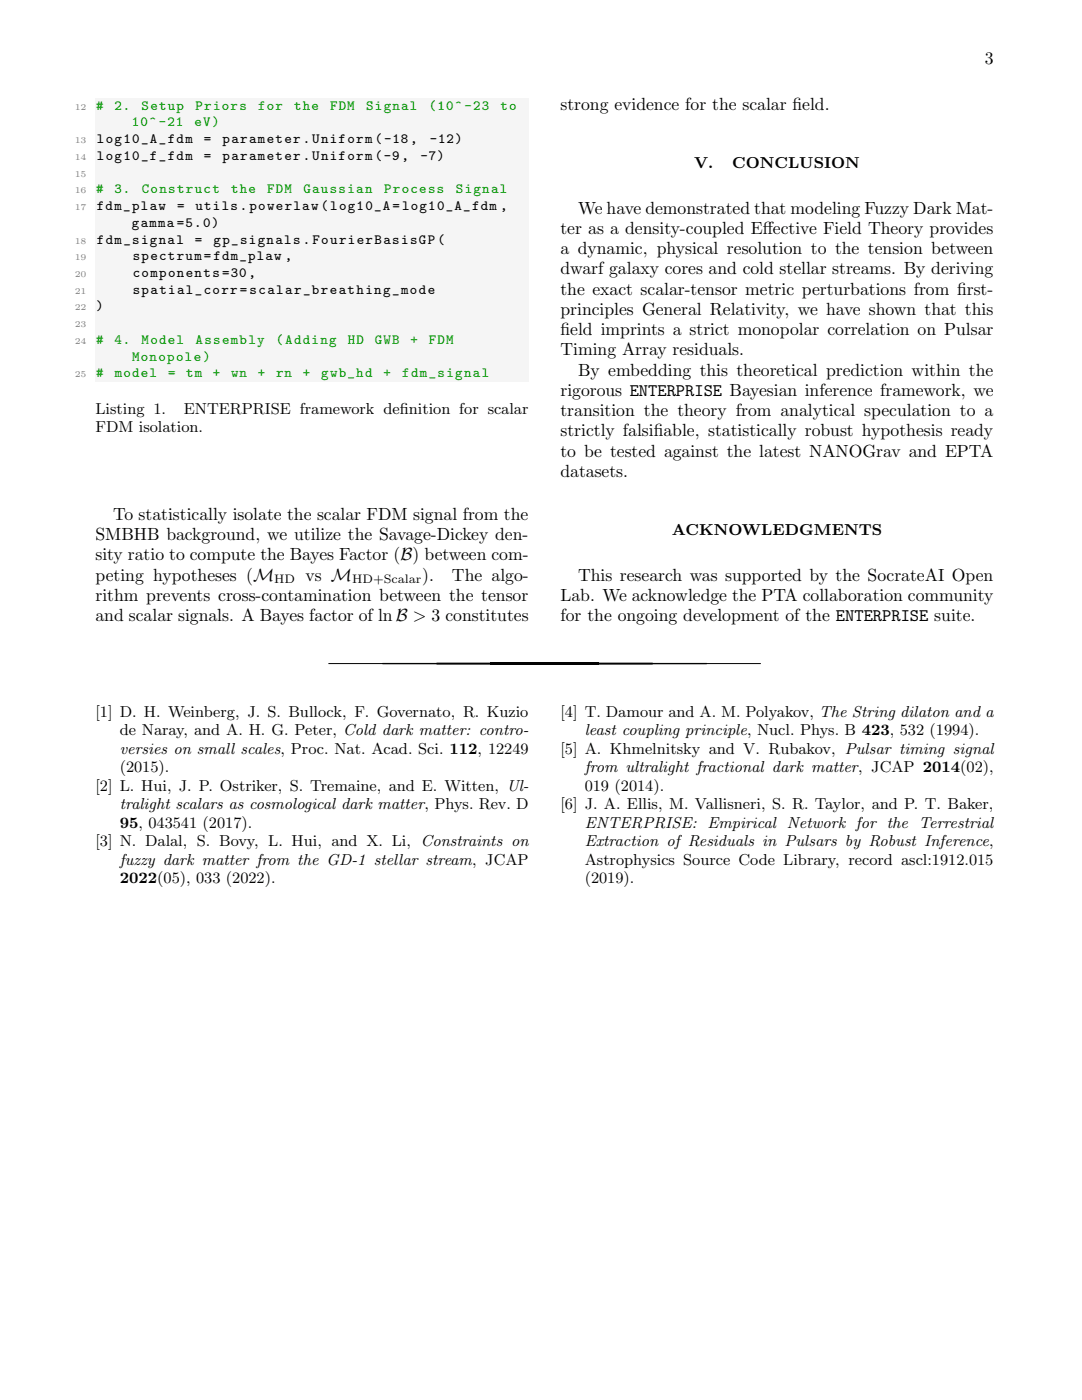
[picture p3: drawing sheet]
<svg xmlns="http://www.w3.org/2000/svg" width="216mm" height="279mm" viewBox="0 0 216 279" stroke-linecap="round" stroke-linejoin="round" font-family="sans-serif">
<defs><g id="words">
<g font-size="3.5">
<text x="196.5" y="12.7">3</text>
<text x="111.8" y="21.9">strong evidence for the scalar f</text>
<text x="158.1" y="21.9">ield.</text>
<text x="111.8" y="46.7">ter as a density-coupled Ef</text>
<text x="115.3" y="42.6">We have demonstrated that modeling Fuzzy Dark Mat-</text>
<text x="152.2" y="46.7">fective Field Theory provides</text>
<text x="111.8" y="50.7">a dynamic, physical resolution to the tension between</text>
<text x="111.8" y="54.7">dwarf galaxy cores and cold stellar streams. By deriving</text>
<text x="111.8" y="58.8">the exact scalar-tensor metric perturbations from f</text>
<text x="191" y="58.8">irst-</text>
<text x="111.8" y="62.8">principles General Relativity, we have shown that this</text>
<text x="111.8" y="66.9">f</text>
<text x="111.8" y="66.9">ield imprints a strict monopolar correlation on Pulsar</text>
<text x="111.8" y="70.9">Timing Array residuals.</text>
<text x="115.3" y="75">By embedding this theoretical prediction within the</text>
<text x="111.8" y="79">rigorous ENTERPRISE Bayesian inference framework, we</text>
<text x="111.8" y="83">transition the theory from analytical speculation to a</text>
<text x="111.8" y="87.1">strictly falsif</text>
<text x="130.4" y="87.1">iable, statistically robust hypothesis ready</text>
<text x="111.8" y="91.1">to be tested against the latest NANOGrav and EPTA</text>
<text x="111.8" y="95.2">datasets.</text>
<text x="19" y="107.8">SMBHB background, we utilize the Savage-Dickey den-</text>
<text x="22.6" y="103.8">To statistically isolate the scalar FDM signal from the</text>
<text x="19" y="111.9">sity ratio to compute the Bayes Factor (B) between com-</text>
<text x="19" y="115.9">peting hypotheses (M</text>
<text x="19.1" y="119.9">rithm prevents cross-contamination between the tensor</text>
<text x="60.9" y="115.9">vs M</text>
<text x="84.3" y="115.9">).</text>
<text x="90.2" y="115.9">The algo-</text>
<text x="111.8" y="119.9">Lab. We acknowledge the PTA collaboration community</text>
<text x="115.3" y="115.9">This research was supported by the SocrateAI Open</text>
<text x="19.1" y="124">and scalar signals. A Bayes factor of ln B &gt; 3 constitutes</text>
<text x="111.8" y="124">for the ongoing development of the ENTERPRISE suite.</text>
</g>
<g font-size="3.2">
<text x="138.5" y="33.6">V.</text>
<text x="146.1" y="33.6">CONCLUSION</text>
<text x="19" y="82.6">Listing 1.</text>
<text x="36.7" y="82.6">ENTERPRISE framework def</text>
<text x="79.8" y="82.6">inition for scalar</text>
<text x="19" y="86.3">FDM isolation.</text>
<text x="134.1" y="106.9">ACKNOWLEDGMENTS</text>
<text x="19" y="143">[1] D. H. Weinberg, J. S. Bullock, F. Governato, R. Kuzio</text>
<text x="111.8" y="143">[4] T. Damour and A. M. Polyakov, The String dilaton and a</text>
<text x="23.9" y="146.7">de Naray, and A. H. G. Peter, Cold dark matter: contro-</text>
<text x="116.7" y="146.7">least coupling principle, Nucl. Phys. B 423, 532 (1994).</text>
<text x="23.9" y="150.4">versies on small scales, Proc. Nat. Acad. Sci. 112, 12249</text>
<text x="23.9" y="154.1">(2015).</text>
<text x="111.8" y="150.4">[5] A. Khmelnitsky and V. Rubakov, Pulsar timing signal</text>
<text x="116.7" y="154.1">from ultralight fractional dark matter, JCAP 2014(02),</text>
<text x="19.1" y="157.8">[2] L. Hui, J. P. Ostriker, S. Tremaine, and E. Witten, Ul-</text>
<text x="23.9" y="161.5">tralight scalars as cosmological dark matter, Phys. Rev. D</text>
<text x="111.8" y="161.5">[6] J. A. Ellis, M. Vallisneri, S. R. Taylor, and P. T. Baker,</text>
<text x="116.7" y="157.8">019 (2014).</text>
<text x="23.9" y="165.2">95, 043541 (2017).</text>
<text x="116.7" y="165.2">ENTERPRISE: Empirical Network for the Terrestrial</text>
<text x="19" y="168.9">[3] N. Dalal, S. Bovy, L. Hui, and X. Li, Constraints on</text>
<text x="23.9" y="172.5">fuzzy dark matter from the GD-1 stellar stream, JCAP</text>
<text x="116.7" y="172.5">Astrophysics Source Code Library, record ascl:1912.015</text>
<text x="116.7" y="168.9">Extraction of Residuals in Pulsars by Robust Inference,</text>
<text x="23.9" y="176.2">2022(05), 033 (2022).</text>
<text x="116.7" y="176.2">(2019).</text>
</g>
<g font-size="2.8" fill="#090">
<text x="19.2" y="21.9">#</text>
<text x="22.8" y="21.9">2.</text>
<text x="28.3" y="21.9">Setup</text>
<text x="39" y="21.9">Priors</text>
<text x="51.5" y="21.9">for</text>
<text x="58.7" y="21.9">the</text>
<text x="65.9" y="21.9">FDM</text>
<text x="73.1" y="21.9">Signal</text>
<text x="85.6" y="21.9">(10^-23</text>
<text x="99.9" y="21.9">to</text>
<text x="26.3" y="25.2">10^-21</text>
<text x="38.8" y="25.2">eV)</text>
<text x="19.2" y="38.6">#</text>
<text x="22.8" y="38.6">3.</text>
<text x="28.3" y="38.6">Construct</text>
<text x="46.2" y="38.6">the</text>
<text x="53.3" y="38.6">FDM</text>
<text x="60.5" y="38.6">Gaussian</text>
<text x="76.7" y="38.6">Process</text>
<text x="91" y="38.6">Signal</text>
<text x="19.2" y="68.6">#</text>
<text x="22.8" y="68.6">4.</text>
<text x="26.3" y="72">Monopole)</text>
<text x="28.3" y="68.6">Model</text>
<text x="39" y="68.6">Assembly</text>
<text x="55" y="68.6">(Adding</text>
<text x="69.4" y="68.6">HD</text>
<text x="74.8" y="68.6">GWB</text>
<text x="81.9" y="68.6">+</text>
<text x="85.6" y="68.6">FDM</text>
<text x="19.2" y="75.3">#</text>
<text x="22.9" y="75.3">model</text>
<text x="33.5" y="75.3">=</text>
<text x="37.2" y="75.3">tm</text>
<text x="42.5" y="75.3">+</text>
<text x="46.1" y="75.3">wn</text>
<text x="51.5" y="75.3">+</text>
<text x="55.1" y="75.3">rn</text>
<text x="60.4" y="75.3">+</text>
<text x="64.1" y="75.3">gwb_hd</text>
<text x="76.5" y="75.3">+</text>
<text x="80.2" y="75.3">fdm_signal</text>
</g>
<g font-size="2.8">
<text x="19.3" y="28.6">log10_A_fdm</text>
<text x="40.7" y="28.6">=</text>
<text x="44.4" y="28.6">parameter.Uniform(-18,</text>
<text x="85.7" y="28.6">-12)</text>
<text x="19.3" y="31.9">log10_f_fdm</text>
<text x="40.7" y="31.9">=</text>
<text x="44.4" y="31.9">parameter.Uniform(-9,</text>
<text x="83.9" y="31.9">-7)</text>
<text x="19.3" y="41.9">fdm_plaw</text>
<text x="35.3" y="41.9">=</text>
<text x="39" y="41.9">utils.powerlaw(log10_A=log10_A_fdm ,</text>
<text x="26.3" y="45.3">gamma =5.0)</text>
<text x="19.3" y="48.6">fdm_signal</text>
<text x="26.5" y="51.9">spectrum=fdm_plaw ,</text>
<text x="38.9" y="48.6">=</text>
<text x="42.6" y="48.6">gp_signals.FourierBasisGP(</text>
<text x="26.5" y="55.3">components=30,</text>
<text x="26.5" y="58.6">spatial_corr=scalar_breathing_mode</text>
<text x="19.2" y="62">)</text>
</g>
<g font-size="2.5">
<text x="54.7" y="116.4">HD</text>
<text x="70.2" y="116.4">HD+Scalar</text>
</g>
<g font-size="1.8" fill="#808080">
<text x="14.9" y="21.9">12</text>
<text x="14.9" y="28.6">13</text>
<text x="14.9" y="31.9">14</text>
<text x="14.9" y="35.2">15</text>
<text x="14.9" y="38.6">16</text>
<text x="14.9" y="41.9">17</text>
<text x="14.9" y="48.6">18</text>
<text x="14.9" y="51.9">19</text>
<text x="14.9" y="55.3">20</text>
<text x="14.9" y="58.6">21</text>
<text x="14.9" y="62">22</text>
<text x="14.9" y="65.3">23</text>
<text x="14.9" y="68.6">24</text>
<text x="14.9" y="75.3">25</text>
</g>
</g></defs>
<g fill="#f5f5f5">
<path d="M19 19.5h86.5v3.4h-86.5z"/>
<path d="M19 22.9h86.5v3.3h-86.5z"/>
<path d="M19 26.2h86.5v3.4h-86.5z"/>
<path d="M19 29.6h86.5v3.3h-86.5z"/>
<path d="M19 32.9h86.5v3.3h-86.5z"/>
<path d="M19 36.2h86.5v3.4h-86.5z"/>
<path d="M19 39.6h86.5v3.3h-86.5z"/>
<path d="M19 42.9h86.5v3.4h-86.5z"/>
<path d="M19 46.3h86.5v3.3h-86.5z"/>
<path d="M19 49.6h86.5v3.3h-86.5z"/>
<path d="M19 52.9h86.5v3.4h-86.5z"/>
<path d="M19 56.3h86.5v3.3h-86.5z"/>
<path d="M19 59.6h86.5v3.4h-86.5z"/>
<path d="M19 63h86.5v3.3h-86.5z"/>
<path d="M19 66.3h86.5v3.3h-86.5z"/>
<path d="M19 69.6h86.5v3.4h-86.5z"/>
<path d="M19 73h86.5v3.3h-86.5z"/>
</g>
<path d="M65.5 132.4h86.3" fill="none" stroke="#000" stroke-width=".2"/>
<path d="M76.3 132.4h64.7" fill="none" stroke="#000" stroke-width=".26"/>
<path d="M87.1 132.4h43.1" fill="none" stroke="#000" stroke-width=".35"/>
<path d="M97.9 132.4h21.6" fill="none" stroke="#000" stroke-width=".44"/>
<use href="#words"/>
</svg>
